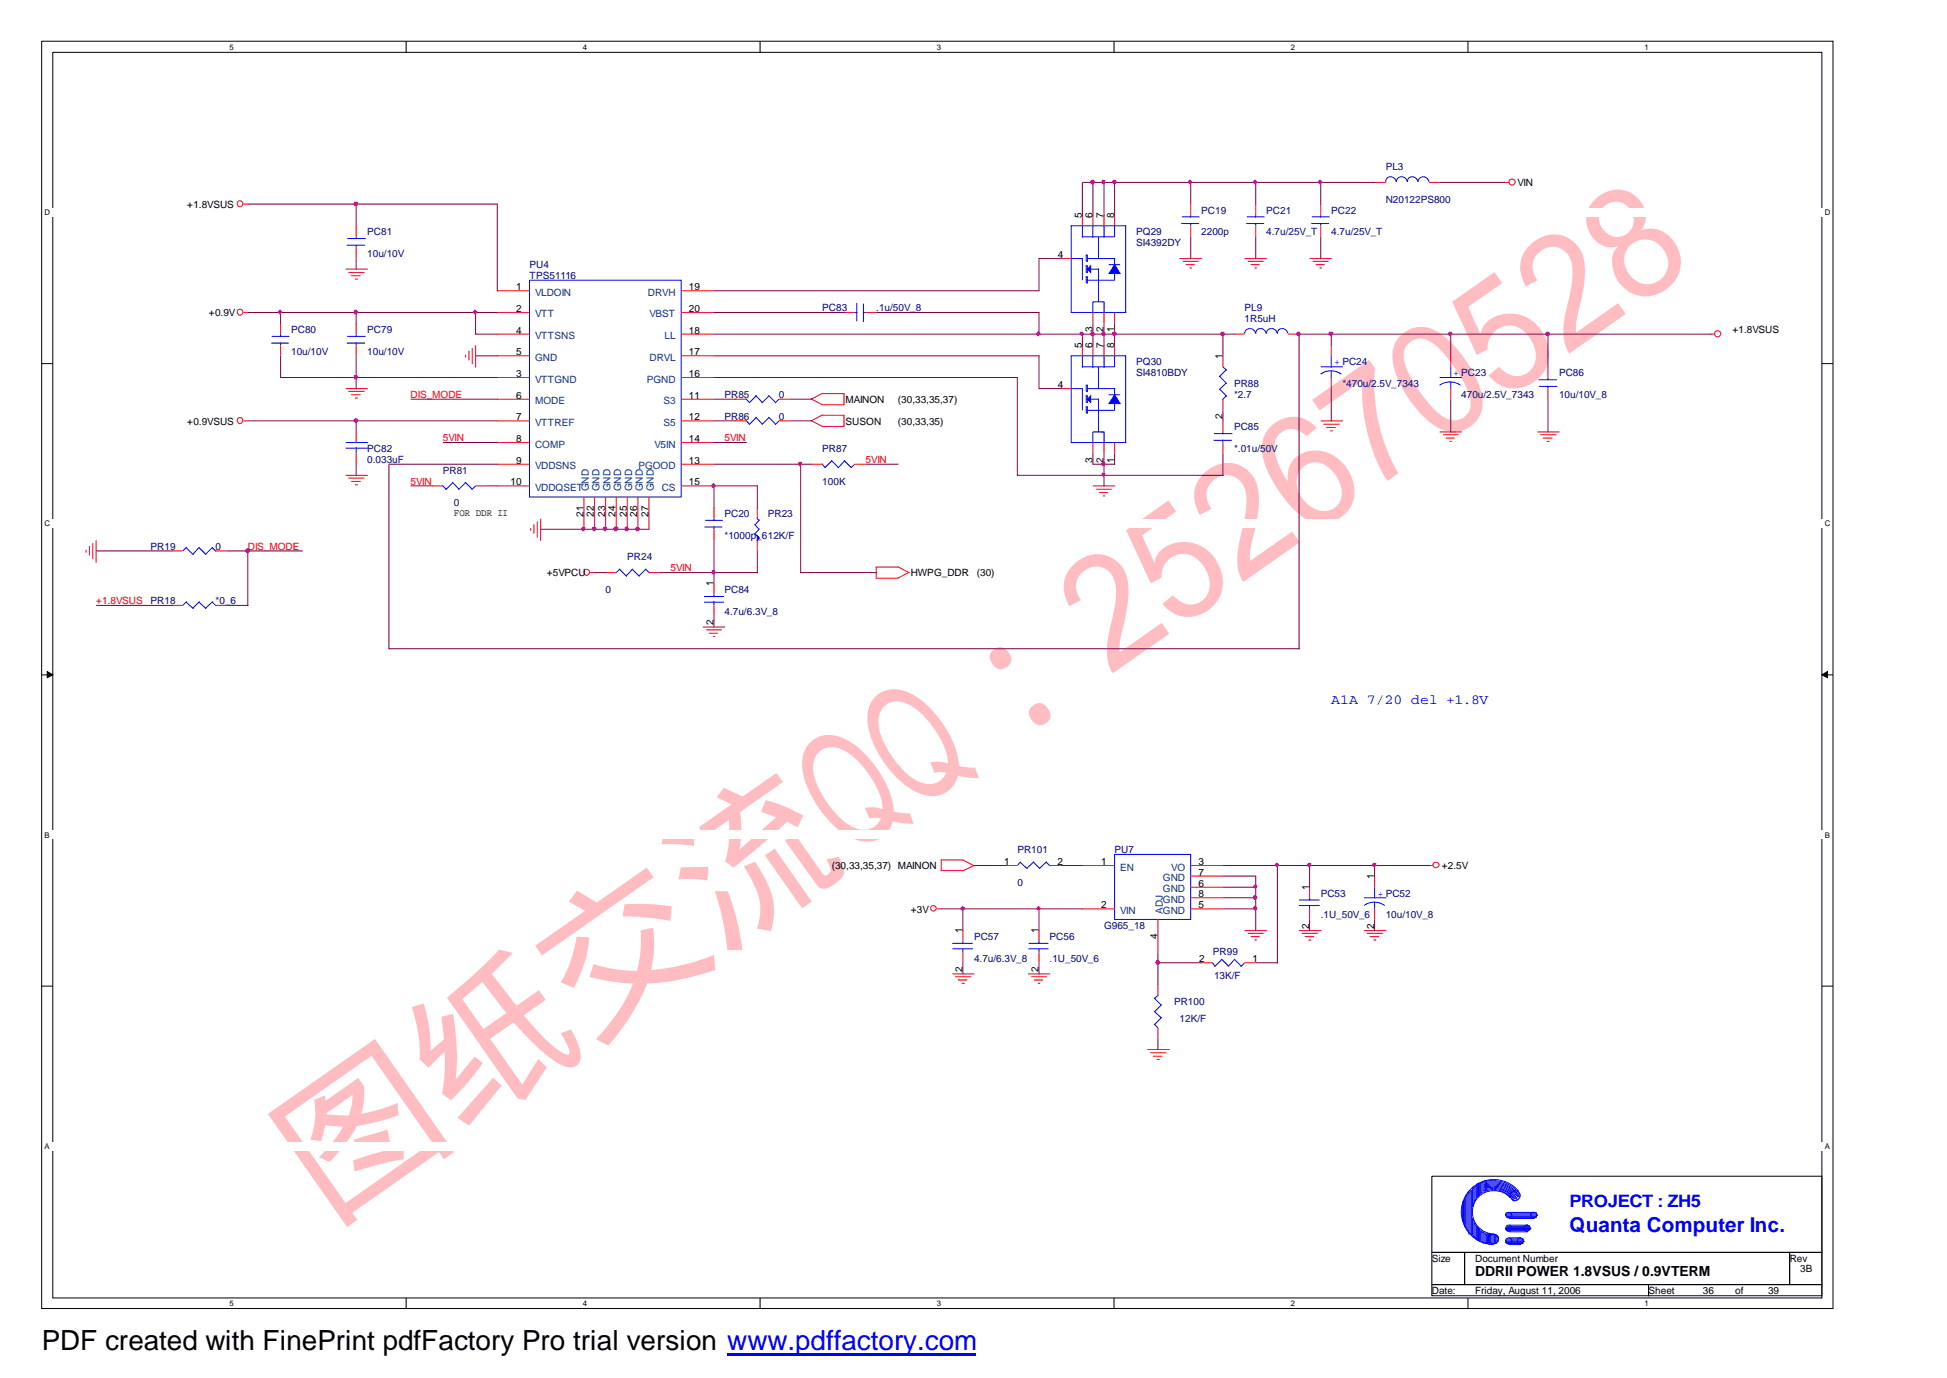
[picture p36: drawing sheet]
<svg xmlns="http://www.w3.org/2000/svg" width="297mm" height="210mm" viewBox="0 0 297 210" stroke-linecap="round" stroke-linejoin="round" font-family="sans-serif">
<defs><g id="words">
<text font-size="24.3" fill="#ffbdc2" x="49.9" y="186.4" transform="rotate(-35 49.9 186.4)">图纸交流QQ：252670528</text>
<text font-size="4.2" x="6.3" y="205.7">PDF created with FinePrint pdfFactory Pro trial version www.pdffactory.com</text>
<text font-size="3.1" fill="#00f" x="239.2" y="187.6">Quanta Computer Inc.</text>
<text font-size="2.6" fill="#00f" x="239.2" y="183.8">PROJECT : ZH5</text>
<text font-size="2.1" fill="#00f" x="202.9" y="107.3">A1A 7/20 del +1.8V</text>
<text font-size="2.1" x="224.8" y="194.4">DDRII POWER 1.8VSUS / 0.9VTERM</text>
<g font-size="1.5" fill="#000080">
<text x="211.2" y="25.9">PL3</text>
<text x="56" y="35.8">PC81</text>
<text x="173.1" y="35.8">PQ29</text>
<text x="183" y="32.5">PC19</text>
<text x="183" y="35.8">2200p</text>
<text x="193" y="32.5">PC21</text>
<text x="193" y="35.8">4.7u/25V_T</text>
<text x="202.9" y="32.5">PC22</text>
<text x="202.9" y="35.8">4.7u/25V_T</text>
<text x="211.2" y="30.9">N20122PS800</text>
<text x="56" y="39.1">10u/10V</text>
<text x="80.7" y="40.8">PU4</text>
<text x="173.1" y="37.5">SI4392DY</text>
<text x="80.7" y="42.4">TPS51116</text>
<text x="125.3" y="47.4">PC83</text>
<text x="133.5" y="47.4">.1u/50V_8</text>
<text x="189.7" y="47.4">PL9</text>
<text x="44.4" y="50.7">PC80</text>
<text x="56" y="50.7">PC79</text>
<text x="189.7" y="49">1R5uH</text>
<text x="44.4" y="54">10u/10V</text>
<text x="56" y="54">10u/10V</text>
<text x="173.1" y="55.6">PQ30</text>
<text x="173.1" y="57.3">SI4810BDY</text>
<text x="188" y="58.9">PR88</text>
<text x="204.6" y="58.9">*470u/2.5V_7343</text>
<text x="237.6" y="57.3">PC86</text>
<text x="110.4" y="60.6">PR85</text>
<text x="110.4" y="63.9">PR86</text>
<text x="118.7" y="60.6">0</text>
<text x="118.7" y="63.9">0</text>
<text x="188" y="60.6">*2.7</text>
<text x="188" y="65.5">PC85</text>
<text x="222.7" y="60.6">470u/2.5V_7343</text>
<text x="237.6" y="60.6">10u/10V_8</text>
<text x="56" y="68.8">PC82</text>
<text x="56" y="70.5">0.033uF</text>
<text x="125.3" y="68.8">PR87</text>
<text x="188" y="68.8">*.01u/50V</text>
<text x="67.5" y="72.2">PR81</text>
<text x="69.2" y="77.1">0</text>
<text x="125.3" y="73.8">100K</text>
<text x="22.9" y="83.7">PR19</text>
<text x="32.9" y="83.7">0</text>
<text x="110.4" y="78.8">PC20</text>
<text x="110.4" y="82.1">*1000p_612K/F</text>
<text x="117" y="78.8">PR23</text>
<text x="95.6" y="85.4">PR24</text>
<text x="22.9" y="92">PR18</text>
<text x="32.9" y="92">*0_6</text>
<text x="92.3" y="90.4">0</text>
<text x="110.4" y="90.4">PC84</text>
<text x="110.4" y="93.7">4.7u/6.3V_8</text>
<text x="155" y="130">PR101</text>
<text x="169.8" y="130">PU7</text>
<text x="155" y="134.9">0</text>
<text x="201.3" y="136.6">PC53</text>
<text x="148.4" y="143.2">PC57</text>
<text x="159.9" y="143.2">PC56</text>
<text x="168.2" y="141.5">G965_18</text>
<text x="201.3" y="139.9">.1U_50V_6</text>
<text x="211.2" y="139.9">10u/10V_8</text>
<text x="148.4" y="146.5">4.7u/6.3V_8</text>
<text x="159.9" y="146.5">.1U_50V_6</text>
<text x="184.8" y="145.5">PR99</text>
<text x="185" y="149.1">13K/F</text>
<text x="178.9" y="153.1">PR100</text>
<text x="179.7" y="155.7">12K/F</text>
</g>
<g font-size="1.5">
<text x="231.2" y="28.4">VIN</text>
<text x="28.5" y="31.7">+1.8VSUS</text>
<text x="164.8" y="33.2" transform="rotate(-90 164.8 33.2)">5</text>
<text x="166.5" y="33.2" transform="rotate(-90 166.5 33.2)">6</text>
<text x="168.1" y="33.2" transform="rotate(-90 168.1 33.2)">7</text>
<text x="169.8" y="33.2" transform="rotate(-90 169.8 33.2)">8</text>
<text x="161.2" y="39.3">4</text>
<text x="78.7" y="44.2">1</text>
<text x="78.7" y="47.5">2</text>
<text x="105" y="47.5">20</text>
<text x="105" y="44.2">19</text>
<text x="31.8" y="48.2">+0.9V</text>
<text x="78.7" y="50.8">4</text>
<text x="105" y="50.8">18</text>
<text x="164.8" y="53" transform="rotate(-90 164.8 53)">5</text>
<text x="166.5" y="53" transform="rotate(-90 166.5 53)">6</text>
<text x="166.5" y="50.6" transform="rotate(-90 166.5 50.6)">3</text>
<text x="168.1" y="53" transform="rotate(-90 168.1 53)">7</text>
<text x="168.1" y="50.6" transform="rotate(-90 168.1 50.6)">2</text>
<text x="169.8" y="53" transform="rotate(-90 169.8 53)">8</text>
<text x="169.8" y="50.6" transform="rotate(-90 169.8 50.6)">1</text>
<text x="264" y="50.7">+1.8VSUS</text>
<text x="78.7" y="57.4">3</text>
<text x="78.7" y="54.1">5</text>
<text x="105" y="54.1">17</text>
<text x="105" y="57.4">16</text>
<text x="161.2" y="59.1">4</text>
<text x="186.3" y="54.7" transform="rotate(-90 186.3 54.7)">1</text>
<text x="28.5" y="64.7">+0.9VSUS</text>
<text x="78.7" y="64">7</text>
<text x="78.7" y="60.7">6</text>
<text x="105" y="64">12</text>
<text x="105" y="60.7">11</text>
<text x="128.9" y="64.7">SUSON</text>
<text x="128.9" y="61.4">MAINON</text>
<text x="136.8" y="61.4">(30,33,35,37)</text>
<text x="136.8" y="64.7">(30,33,35)</text>
<text x="186.3" y="63.9" transform="rotate(-90 186.3 63.9)">2</text>
<text x="78.7" y="67.3">8</text>
<text x="78.7" y="70.6">9</text>
<text x="105" y="67.3">14</text>
<text x="105" y="70.6">13</text>
<text x="166.5" y="70.5" transform="rotate(-90 166.5 70.5)">3</text>
<text x="168.1" y="70.5" transform="rotate(-90 168.1 70.5)">2</text>
<text x="169.8" y="70.5" transform="rotate(-90 169.8 70.5)">1</text>
<text x="77.8" y="73.9">10</text>
<text x="105" y="73.9">15</text>
<text x="69.2" y="78.6">FOR DDR II</text>
<text x="88.9" y="78.8" transform="rotate(-90 88.9 78.8)">21</text>
<text x="90.5" y="78.8" transform="rotate(-90 90.5 78.8)">22</text>
<text x="92.2" y="78.8" transform="rotate(-90 92.2 78.8)">23</text>
<text x="93.8" y="78.8" transform="rotate(-90 93.8 78.8)">24</text>
<text x="95.5" y="78.8" transform="rotate(-90 95.5 78.8)">25</text>
<text x="97.1" y="78.8" transform="rotate(-90 97.1 78.8)">26</text>
<text x="98.8" y="78.8" transform="rotate(-90 98.8 78.8)">27</text>
<text x="83.3" y="87.8">+5VPCU</text>
<text x="108.7" y="89.3" transform="rotate(-90 108.7 89.3)">1</text>
<text x="138.8" y="87.8">HWPG_DDR</text>
<text x="148.8" y="87.8">(30)</text>
<text x="108.7" y="95.3" transform="rotate(-90 108.7 95.3)">2</text>
<text x="153" y="131.8">1</text>
<text x="161.1" y="131.8">2</text>
<text x="167.8" y="131.8">1</text>
<text x="182.6" y="131.8">3</text>
<text x="126.7" y="132.4">(30,33,35,37) MAINON</text>
<text x="182.6" y="135.1">6</text>
<text x="182.6" y="136.7">8</text>
<text x="182.6" y="133.4">7</text>
<text x="199.5" y="135.6" transform="rotate(-90 199.5 135.6)">1</text>
<text x="209.4" y="134" transform="rotate(-90 209.4 134)">1</text>
<text x="219.7" y="132.4">+2.5V</text>
<text x="138.8" y="139">+3V</text>
<text x="146.6" y="142.2" transform="rotate(-90 146.6 142.2)">1</text>
<text x="158.2" y="142.2" transform="rotate(-90 158.2 142.2)">1</text>
<text x="167.8" y="138.4">2</text>
<text x="176.4" y="143.1" transform="rotate(-90 176.4 143.1)">4</text>
<text x="182.6" y="138.4">5</text>
<text x="199.5" y="141.5" transform="rotate(-90 199.5 141.5)">2</text>
<text x="209.4" y="141.5" transform="rotate(-90 209.4 141.5)">2</text>
<text x="146.6" y="148.1" transform="rotate(-90 146.6 148.1)">2</text>
<text x="158.2" y="148.1" transform="rotate(-90 158.2 148.1)">2</text>
<text x="182.7" y="146.6">2</text>
<text x="190.8" y="146.6">1</text>
<text x="218.2" y="192.2">Size</text>
<text x="218.2" y="197.1">Date:</text>
<text x="224.8" y="197.1">Friday, August 11, 2006</text>
<text x="224.8" y="192.2">Document Number</text>
<text x="251.2" y="197.1">Sheet</text>
<text x="259.5" y="197.1">36</text>
<text x="264.4" y="197.1">of</text>
<text x="269.4" y="197.1">39</text>
<text x="272.7" y="192.2">Rev</text>
<text x="274.3" y="193.8">3B</text>
</g>
<g font-size="1.5" fill="#004080">
<text x="81.5" y="45.1">VLDOIN</text>
<text x="98.7" y="45.1">DRVH</text>
<text x="81.5" y="48.4">VTT</text>
<text x="81.5" y="51.7">VTTSNS</text>
<text x="99" y="48.4">VBST</text>
<text x="101.3" y="51.7">LL</text>
<text x="81.5" y="58.3">VTTGND</text>
<text x="81.5" y="55">GND</text>
<text x="98.6" y="58.3">PGND</text>
<text x="99" y="55">DRVL</text>
<text x="81.5" y="64.9">VTTREF</text>
<text x="81.5" y="61.6">MODE</text>
<text x="101.1" y="64.9">S5</text>
<text x="101.1" y="61.6">S3</text>
<text x="81.5" y="68.2">COMP</text>
<text x="81.5" y="71.5">VDDSNS</text>
<text x="97.3" y="71.5">PGOOD</text>
<text x="99.7" y="68.2">V5IN</text>
<text x="81.5" y="74.8">VDDQSET</text>
<text x="89.7" y="74.9" transform="rotate(-90 89.7 74.9)">GND</text>
<text x="91.4" y="74.9" transform="rotate(-90 91.4 74.9)">GND</text>
<text x="93" y="74.9" transform="rotate(-90 93 74.9)">GND</text>
<text x="94.7" y="74.9" transform="rotate(-90 94.7 74.9)">GND</text>
<text x="96.4" y="74.9" transform="rotate(-90 96.4 74.9)">GND</text>
<text x="98" y="74.9" transform="rotate(-90 98 74.9)">GND</text>
<text x="99.7" y="74.9" transform="rotate(-90 99.7 74.9)">GND</text>
<text x="100.8" y="74.8">CS</text>
<text x="170.7" y="132.6">EN</text>
<text x="177.2" y="135.9">GND</text>
<text x="177.2" y="137.5">GND</text>
<text x="177.2" y="134.2">GND</text>
<text x="178.5" y="132.6">VO</text>
<text x="170.7" y="139.2">VIN</text>
<text x="177.2" y="139.2" transform="rotate(-90 177.2 139.2)">ADJ</text>
<text x="177.2" y="139.2">GND</text>
</g>
<g font-size="1.5" fill="#00f">
<text x="203.4" y="55.6">+ PC24</text>
<text x="221.5" y="57.2">+ PC23</text>
<text x="210" y="136.7">+ PC52</text>
</g>
<g font-size="1.5" fill="#f00">
<text x="62.6" y="60.6">DIS_MODE</text>
<text x="67.5" y="67.2">5VIN</text>
<text x="110.4" y="67.2">5VIN</text>
<text x="131.9" y="70.5">5VIN</text>
<text x="62.6" y="73.8">5VIN</text>
<text x="37.8" y="83.7">DIS_MODE</text>
<text x="102.2" y="87.1">5VIN</text>
<text x="14.6" y="92">+1.8VSUS</text>
</g>
<g font-size="1.2">
<text x="35" y="7.5">5</text>
<text x="88.8" y="7.5">4</text>
<text x="142.7" y="7.5">3</text>
<text x="196.7" y="7.5">2</text>
<text x="250.6" y="7.5">1</text>
<text x="6.8" y="32.8">D</text>
<text x="278" y="32.8">D</text>
<text x="6.8" y="80.2">C</text>
<text x="278" y="80.2">C</text>
<text x="6.8" y="127.6">B</text>
<text x="278" y="127.6">B</text>
<text x="6.8" y="175">A</text>
<text x="278" y="175">A</text>
<text x="35" y="199">5</text>
<text x="88.8" y="199">4</text>
<text x="142.7" y="199">3</text>
<text x="196.7" y="199">2</text>
<text x="250.6" y="199">1</text>
</g>
</g></defs>
<path d="M6.3 6.3h273v193h-273zM8 8h269.6v189.7h-269.6z" fill="none" stroke="#000" stroke-width=".15"/>
<g fill="#fff">
<path d="M35 6.4h.6v1.4h-.6z"/>
<path d="M35 197.9h.6v1.3h-.6z"/>
</g>
<path d="M61.9 6.3v1.7M61.9 197.7v1.7" fill="none" stroke="#000" stroke-width=".15"/>
<g fill="#fff">
<path d="M88.8 6.4h.7v1.4h-.7z"/>
<path d="M88.8 197.9h.7v1.3h-.7z"/>
</g>
<path d="M115.8 6.3v1.7M115.8 197.7v1.7" fill="none" stroke="#000" stroke-width=".15"/>
<g fill="#fff">
<path d="M142.7 6.4h.7v1.4h-.7z"/>
<path d="M142.7 197.9h.7v1.3h-.7z"/>
</g>
<path d="M169.8 6.3v1.7M169.8 197.7v1.7" fill="none" stroke="#000" stroke-width=".15"/>
<g fill="#fff">
<path d="M196.7 6.4h.7v1.4h-.7z"/>
<path d="M196.7 197.9h.7v1.3h-.7z"/>
</g>
<path d="M223.7 6.3v1.7M223.7 197.7v1.7" fill="none" stroke="#000" stroke-width=".15"/>
<g fill="#fff">
<path d="M250.6 6.4h.7v1.4h-.7z"/>
<path d="M250.6 197.9h.7v1.3h-.7z"/>
<path d="M6.8 31.7h272.1v1.3h-272.1z"/>
<path d="M6.8 79.1h272.1v1.3h-272.1z"/>
</g>
<path d="M6.3 55.4h1.7M277.6 55.4h1.7" fill="none" stroke="#000" stroke-width=".15"/>
<path d="M6.8 126.5h272v1.4h-272z" fill="#fff"/>
<path d="M6.3 102.8h1.7M277.6 102.8h1.7" fill="none" stroke="#000" stroke-width=".15"/>
<path d="M7.2 102.3l.8 .5-.8 .4zM277.6 102.8l.9-.5v.9z" fill="#000" stroke="#000" stroke-width=".15"/>
<path d="M6.8 173.9h272v1.4h-272z" fill="#fff"/>
<path d="M6.3 150.2h1.7M277.6 150.2h1.7M218.2 179.2h59.4v11.6h-59.4zM218.2 190.8h5v4.9h-5zM218.2 195.7h33v1.7h-33zM223.2 190.8h49.5v4.9h-49.5zM251.2 195.7h26.4v1.7h-26.4zM272.7 190.8h4.9v4.9h-4.9z" fill="none" stroke="#000" stroke-width=".15"/>
<g fill="none" stroke="#f00" stroke-width=".15">
<path d="M37.1 31.1h.7M54.3 34.4v1.7M54.3 37.7v1.7M161.6 39.4h1.6M164.9 32.8v1.6M166.5 32.8v1.6M168.2 32.8v1.6M169.8 32.8v1.6M179.7 39.4h3.4M180.3 39.8h2.3M181.4 31.1v1.7M181.4 34.4v1.7"/>
<path d="M189.7 39.4h3.3M190.2 39.8h2.3M191.3 31.1v1.7M191.3 34.4v1.7M199.6 39.4h3.3M200.1 39.8h2.3M201.3 31.1v1.7M201.3 34.4v1.7M209.5 27.8h1.7M217.8 27.8h1.6M229.2 27.8h.8M37.1 47.6h.7"/>
<path d="M42.8 49.3v1.6M42.8 52.6v1.6M52.7 59.2h3.3M52.7 41h3.3M53.1 59.6h2.4M53.1 41.5h2.4M53.5 42h1.4M54.1 42.5h.4M54.3 49.3v1.6M54.3 52.6v1.6M71 54v.5M71.5 53.4v1.5"/>
<path d="M72 53v2.5M72.5 52.6v3.4M75.8 47.6h4.9M75.8 50.9h4.9M75.8 54.2h4.9M75.8 44.3h4.9M75.8 57.5h4.9M103.8 47.6h5M103.8 50.9h5M103.8 54.2h5M103.8 44.3h5M103.8 57.5h5"/>
<path d="M125.3 60h3.4M125.4 59.9l-1.8 .9M128.6 47.6h1.6M128.6 60v1.7M131.9 47.6h1.6M161.6 59.2h1.6M164.9 52.6v1.6M166.5 47.6v1.7M166.5 52.6v1.6M168.2 47.6v1.7M168.2 52.6v1.6M169.8 47.6v1.7"/>
<path d="M169.8 52.6v1.6M180.7 40.3h1.3M181.3 40.8h.3M186.4 54.2v1.7M188 50.9h1.7M190.6 40.3h1.3M191.2 40.8h.3M196.3 50.9h1.7M200.5 40.3h1.3M201.1 40.8h.3M202.9 52.6v1.6M202.9 57.5v1.7"/>
<path d="M221.1 54.2v1.7M221.1 59.2v1.6M235.9 55.9v1.6M235.9 59.2v1.6M260.6 50.9h.7M37.1 64.1h.7M52.7 72.4h3.3M53.1 72.8h2.4M53.5 60.1h1.4M53.5 73.3h1.4M54.1 60.6h.4M54.1 73.8h.4"/>
<path d="M54.3 65.8v1.6M54.3 69.1v1.6M65.9 74h1.6M72.5 74h1.6M75.8 74h4.9M75.8 64.1h4.9M75.8 70.7h4.9M75.8 60.8h4.9M75.8 67.4h4.9M81.4 79.9v1.4M81.9 79.4v2.5M82.4 79v3.4"/>
<path d="M89 75.7v4.9M90.6 75.7v4.9M92.3 75.7v4.9M93.9 75.7v4.9M95.6 75.7v4.9M97.2 75.7v4.9M98.9 75.7v4.9M103.8 74h5M103.8 64.1h5M103.8 70.7h5M103.8 60.8h5M103.8 67.4h5"/>
<path d="M108.8 77.3v1.7M112.1 64.1h1.6M112.1 60.8h1.6M115.4 77.3v1.7M118.7 64.1h1.6M118.7 60.8h1.6M123.5 64l1.8 1M123.5 60.7l1.8 1M123.6 70.7h1.7M125.2 65h3.4M125.2 61.7h3.4M125.3 63.3h3.4"/>
<path d="M125.4 63.2l-1.8 .9M128.6 63.3v1.7M130.2 70.7h1.7M166.5 74h3.4M166.5 67.4v1.7M167 74.5h2.4M167.5 75h1.3M168.1 75.5h.3M168.2 67.4v1.7M169.8 67.4v1.7M186.4 60.8v1.7M186.4 64.1v1.7"/>
<path d="M186.4 67.4v1.7M201.3 64.1h3.3M201.7 64.6h2.4M202.1 65.1h1.4M202.7 65.6h.4M219.4 65.8h3.4M219.9 66.2h2.4M220.3 66.7h1.4M220.9 67.2h.3M234.3 65.8h3.4M234.7 66.2h2.5M235.1 66.7h1.5"/>
<path d="M235.7 67.2h.4M13.1 83.7v.5M13.6 83.2v1.4M14.1 82.7v2.5M14.6 82.3v3.4M26.2 83.9h1.7M26.2 92.2h1.7M32.9 83.9h1.6M32.9 92.2h1.6M80.9 80.4v.5M89.9 87.2h.8M92.3 87.2h1.6"/>
<path d="M98.9 87.2h1.6M107.1 95.5h3.4M107.6 95.9h2.4M108 96.4h1.4M108.6 97h.4M108.8 80.6v1.7M108.8 88.9v1.6M108.8 92.2v1.6M115.4 82.3v1.6M133.4 86.4h3.4M133.5 88.1h3.4M133.5 86.4v1.8"/>
<path d="M136.7 86.3l1.8 .9M138.6 87.1l-1.8 1M142.7 138.4h.8M143.3 132.6h3.4M143.4 131h3.4M143.4 130.9v1.7M146.7 131l1.8 .9M148.4 131.8l-1.8 .9M153.3 131.8h1.7M159.9 131.8h1.7M164.9 138.4h4.9M164.9 131.8h4.9"/>
<path d="M181.4 138.4h5M181.4 131.8h5M181.4 135.1h5M181.4 136.8h5M181.4 133.4h5M199.6 135.1v1.7M199.6 138.4v1.7M209.5 133.4v1.7M209.5 138.4v1.7M217.7 131.8h.7M145.1 148.4h3.4M145.5 148.8h2.5"/>
<path d="M146 149.3h1.4M146.6 149.8h.4M146.7 141.7v1.7M146.7 145v1.7M156.6 148.4h3.4M157.1 148.8h2.4M157.6 149.3h1.3M158.2 149.8h.3M158.3 141.7v1.7M158.3 145v1.7M174.8 159.9h3.4M176.4 140.1v4.9"/>
<path d="M176.4 150v1.7M176.4 156.6v1.7M183 146.7h1.7M189.7 141.7h3.3M189.7 146.7h1.6M190.2 142.2h2.3M190.6 142.7h1.3M191.2 143.2h.3M198 141.7h3.3M198.4 142.2h2.4M198.8 142.7h1.4M199.4 143.2h.4"/>
<path d="M207.9 141.7h3.3M208.3 142.2h2.4M208.7 142.7h1.4M209.3 143.2h.4M175.3 160.4h2.4M175.7 160.9h1.4M176.3 161.4h.4"/>
<circle cx="36.6" cy="31" r=".45"/>
<circle cx="230.4" cy="27.7" r=".48"/>
<circle cx="36.6" cy="47.5" r=".45"/>
<circle cx="261.7" cy="50.8" r=".48"/>
<circle cx="36.6" cy="64.1" r=".45"/>
<circle cx="89.4" cy="87.2" r=".45"/>
<circle cx="142.2" cy="138.4" r=".42"/>
<circle cx="218.8" cy="131.7" r=".45"/>
</g>
<g fill="none" stroke="#00f" stroke-width=".15">
<path d="M52.8 37.4h2.8M52.9 36.3h2.8M54.3 36.1v.3M54.3 37.3v.4M163.2 39.4h1.7M163.2 34.4h8.3M163.2 34.4v13.3M164.9 34.4v1.8M164.9 39.3v3.4M165.4 38.9h.3M165.5 38.8v1h.3M165.7 39.4h4.2"/>
<path d="M165.7 38.8v1M166.5 34.4v1.8M167.4 36.1v3.4M168.2 34.4v1.8M169.8 34.3v1.8h-5M169.8 39.3v1M171.5 34.3v13.3M180 34.1h2.7M180.1 33h2.7M181.4 32.8v.3M181.4 34v.4M189.9 34.1h2.7"/>
<path d="M190 33h2.7M191.3 32.8v.3M191.3 34v.4M199.8 34.1h2.7M199.9 33h2.7M201.3 32.8v.3M201.3 34v.4M211.2 27.7a.81 .81 0 0 1 .8-.8 .81 .81 0 0 1 .8 .8 .85 .85 0 0 1 .8-.8 .85 .85 0 0 1 .9 .8 .81 .81 0 0 1 .8-.8 .81 .81 0 0 1 .8 .8 .85 .85 0 0 1 .8-.8 .85 .85 0 0 1 .9 .8M41.3 52.3h2.7M41.4 51.2h2.7M42.8 50.9v.4M42.8 52.2v.4"/>
<path d="M52.8 52.3h2.8M52.9 51.2h2.8M54.3 50.9v.4M54.3 52.2v.4M80.7 42.7h23.1v33h-23.1zM130.2 47.6h.4M130.6 46.2v2.8M131.5 47.6h.4M131.6 46.2v2.8M163.2 59.2h1.7M163.2 54.2h8.3M163.2 47.6h8.4"/>
<path d="M163.2 54.2v13.3M164.9 54.2v1.8M164.9 59.1v3.4M165.4 42.2h.3M165.4 40.5h.3M165.4 58.7h.3M165.5 40.4v1.1h.3M165.5 42.1v1h.3M165.5 58.6v1h.3M165.7 40.4v1.1M165.7 42.1v1M165.7 58.6v1"/>
<path d="M165.7 59.2h4.2M166.1 41h1.3M166.5 54.2v1.8M167.4 40.9v5.1M167.4 55.9v3.4M168.2 46v1.7M168.2 54.2v1.8M168.3 46h-1.8v1.7M168.9 40.3h1.8M169.8 54.1v1.8h-5M169.8 41.6v1.1h-4.2M169.8 59.1v1"/>
<path d="M171.5 54.1v13.3M185.8 57.3l1.1 1.1M185.8 59.3l1.1 1.1M186.4 55.9l.5 .5M186.9 56.3l-1.1 1.1M186.9 58.3l-1.1 1.1M189.7 50.8a.85 .85 0 0 1 .8-.8 .85 .85 0 0 1 .8 .8 .81 .81 0 0 1 .9-.8 .81 .81 0 0 1 .8 .8 .85 .85 0 0 1 .8-.8 .85 .85 0 0 1 .8 .8 .81 .81 0 0 1 .9-.8 .81 .81 0 0 1 .8 .8M201.3 55.9h3.3M201.3 57a2.67 2.67 0 0 1 3.1 0M202.9 54.2v1.8M202.9 56.5v1.1M219.4 58.7a2.8 2.8 0 0 1 3.2 0"/>
<path d="M219.4 57.5h3.4M221.1 55.9v1.7M221.1 58.2v1.1M234.4 57.8h2.8M234.5 58.9h2.8M235.9 57.5v.4M235.9 58.8v.4M52.7 67.4h3.3M52.7 68.3h3.3M54.3 68.2v.9M67.4 73.9l.6 .6M68.9 73.4l1 1.1"/>
<path d="M69 73.5l-1.1 1.1M70.9 73.4l1.1 1.1M71 73.5l-1.2 1.1M72.5 74l-.6 .6M107.4 79.3h2.8M108.8 79v.3M113.6 60.7l.6 .6M113.6 64l.6 .6M115 79.9l.7 .7M115.1 60.2l1.1 1.1M115.1 63.5l1.1 1.1M115.2 60.3l-1.1 1.1"/>
<path d="M115.2 63.6l-1.1 1.1M115.3 78.9l.4 .4M115.7 79.2l-.6 .7M117.1 60.2l1.1 1.1M117.1 63.5l1.1 1.1M117.2 60.3l-1.1 1.1M117.2 63.6l-1.1 1.1M118.7 60.8l-.6 .6M118.7 64.1l-.6 .6M125.2 70.6l.5 .6M126.7 70.1l1.1 1.1M126.7 70.2l-1.1 1.1"/>
<path d="M128.6 70.1l1.1 1.1M128.7 70.2l-1 1.1M130.2 70.7l-.6 .6M163.2 67.4h8.4M165.4 62h.3M165.4 60.3h.3M165.5 60.2v1.1h.3M165.5 61.9v1h.3M165.7 60.2v1.1M165.7 61.9v1M166.1 60.8h1.3M167.4 60.7v5.1"/>
<path d="M168.2 65.8v1.7M168.3 65.8h-1.8v1.7M168.9 60.1h1.8M169.8 61.4v1.1h-4.2M184.9 67.1h2.8M185 66.1h2.8M186.4 65.8v.3M186.4 67v.4M186.9 60.3l-.6 .6M28.4 83.4l1.1 1.1M28.4 91.7l1.1 1M28.4 83.3l-.5 .6"/>
<path d="M28.4 91.6l-.5 .6M30.3 83.4l1.1 1.1M30.3 91.7l1.1 1M30.4 83.3l-1 1.1M30.4 91.6l-1 1M32.3 83.4l.6 .6M32.3 91.7l.6 .6M32.4 83.3l-1.1 1.1M32.4 91.6l-1.1 1M94.4 86.7l1.1 1.1M94.5 86.6l-.6 .6M96.4 86.7l1.1 1.1"/>
<path d="M96.4 86.6l-1 1.1M98.4 86.7l.6 .6M98.5 86.6l-1.1 1.1M107.3 91.7h3M107.3 90.9h3M107.4 80.3h2.7M108.8 80.2v.4M108.8 90.5v.4M108.8 91.6v.6M115 81.2l.7 .8M115.7 81.9l-.3 .4M115.7 80.5l-.6 .8"/>
<path d="M155.4 131.3l1.1 1M155.5 131.2l-.5 .6M157.5 131.3l1 1M157.6 131.2l-1.1 1.1M159.4 131.3l.6 .6M159.5 131.2l-1.1 1.1M169.8 130.1h11.6v10h-11.6zM198 137.9h3.1M198 137.1h3.1M199.6 136.8v.4M199.6 137.9v.5M207.9 136.8h3.3"/>
<path d="M207.9 137.9a2.67 2.67 0 0 1 3.1 0M209.5 135.1v1.7M209.5 137.3v1.1M145.1 144.5h3.2M145.1 143.7h3.2M146.7 143.4v.4M146.7 144.5v.5M156.7 144.5h3.1M156.7 143.7h3.1M158.3 143.4v.4M158.3 144.5v.5M175.9 156l.5 .6"/>
<path d="M175.9 154l1.1 1M175.9 152l1.1 1.1M176.5 151.6l-.6 .5M177 155l-1.1 1.1M177 153l-1.1 1.1M184.7 146.6l.5 .6M186.1 146.1l1.1 1.1M186.2 146.1l-1.1 1.1M188 146.1l1.1 1.1M188.1 146.1l-1 1.1M189.7 146.7l-.6 .5M226.1 179.9l-.3 .3"/>
<path d="M226.1 179.9v1.5M226.3 179.8v1.7M226.4 179.8l-.3 .2M226.4 179.9a5.1 5.1 0 0 1 5.2 2.1M226.5 179.9v1.5M222.8 183.5v2.4M222.8 185.8l.3 .6M223 182.9v3.4M223.2 182.6v4.3M223.2 186.8l.2 .2M223.3 182.6l-.3 .4M223.4 182.2v4.8"/>
<path d="M223.5 182v5.4M223.5 187.3l.3 .3M223.6 181.9l-.2 .4M223.7 181.7v5.8M223.9 181.6v6.5M223.9 181.5l-.2 .3M224 181.4v6.6M224.2 181.4v6.7M224.2 188.1h.3M224.3 181.3l-.3 .2M224.4 181v2.9M224.4 185.5v2.6"/>
<path d="M224.4 185.6l.1 .4M224.5 188.2l.2 .3M224.5 180.9v2.4M224.5 185.9v2.4M224.5 183.2l-.1 .6M224.6 180.9v2.2M224.6 186.2v2.2M224.6 186.3l.3 .4M224.7 180.8l-.2 .2M224.8 188.6l.2 .2M224.8 180.6v2.2M224.8 186.6v2.1"/>
<path d="M224.9 182.7l-.3 .3M225 180.5v2.1M225 186.7v2M225 186.8l.2 .2M225 180.4l-.2 .3M225.1 188.9h.3M225.1 180.3v2M225.1 187v2M225.1 180.4h.3M225.2 182.2l-.2 .3M225.3 187.1l.3 .3M225.3 180.4v1.8"/>
<path d="M225.3 187v1.9M225.5 189.1h.2M225.5 180.3v1.7M225.5 187.3v1.9M225.6 181.9l-.3 .2M225.6 187.5l.3 .2M225.6 180.2v1.7M225.6 187.4v1.7M225.7 180.1l-.2 .3M225.8 180.1v1.5M225.8 187.6v1.6M225.8 189.1l.3 .2"/>
<path d="M225.9 181.5l-.3 .3M226 180v1.7M226 187.6v1.6M226 187.6l.2 .3M226.1 181.3l.2 .2a3.5 3.5 0 0 1 4.3 1.5M226.1 189.2h.3M226.1 187.8v1.5M226.2 180.9a4.2 4.2 0 0 1 4.9 1.8M226.2 180.7a4.3 4.3 0 0 1 5 2M226.2 180.5a4.6 4.6 0 0 1 5.1 1.9M226.2 180.4a4.7 4.7 0 0 1 5.3 2M226.3 181.2a3.8 3.8 0 0 1 4.5 1.8"/>
<path d="M226.3 181a4 4 0 0 1 4.5 1.6M226.3 187.8v1.4M226.3 188h.3M226.4 180.1a4.9 4.9 0 0 1 5.2 2.2M226.4 189.4h.4M226.5 189.2h.2M226.5 188v1.3M226.7 188h.2M226.7 187.9v1.3M226.8 188v1.5M227 188v1.5M227.1 187.9l-.6 1.5"/>
<path d="M227.2 187.9v1.3M227.2 188l.2 .3M227.2 189.2l-.2 .2M227.3 189.4h.3M227.3 188.2v1.3M227.5 188.1h.5M227.5 188v1.4M227.7 189.4h.1M227.7 188.1v1.4M227.8 188v1.4M227.9 188.1v1.4M228.1 188.1v1.1"/>
<path d="M228.1 188.2l.2 .3M228.2 189.2l-.3 .2M228.3 188.4v.8M229.4 187.3h3.7M229.4 184.9h4.7M229.4 188.9h2.7M229.4 189.2h2.7M229.4 184.9v.3M229.4 188.9v.3M229.4 185.1h5M229.4 187.1h3.9M229.4 187.3l.5 .3"/>
<path d="M229.4 189.1h2.9M229.4 189.2l.5 .3M229.5 187h3.6M229.5 185.3h4.6M229.6 184.8h4.6M229.6 185.3l.3 .2M229.6 186.8h3.6M229.6 187l-.2 .2M229.6 188.7h2.6M229.8 185.4h4.4M229.8 187.5h3.2M229.8 189.4h2.4"/>
<path d="M230 188.6h1.8M230 189.6h1.8M230 187.6h2.8M230 186.6h2.8M230 185.6h3.8M230 184.7h3.8M230.1 182.5a3.3 3.3 0 0 0-5.5 .8 3.3 3.3 0 0 0 3 4.7M231.4 181.5a5 5 0 0 0-8.3 1 5 5 0 0 0 4.5 7.1M232.1 188.7v.3M232.2 189.1l-.2 .2M233.1 186.8v.2M233.3 187.1l-.3 .3"/>
<path d="M234.1 184.8v.2M234.3 185.1l-.3 .2"/>
<circle cx="227.6" cy="188.7" r=".75"/>
<circle cx="229.9" cy="187.1" r=".48"/>
<circle cx="229.9" cy="189" r=".48"/>
<circle cx="229.9" cy="185.1" r=".45"/>
<circle cx="230.9" cy="182.1" r=".75"/>
<circle cx="231.7" cy="189" r=".48"/>
<circle cx="232.7" cy="187.1" r=".48"/>
<circle cx="233.7" cy="185.1" r=".45"/>
</g>
<g fill="#00f" stroke="#00f" stroke-width=".15">
<path d="M169.8 40.3l.9 1.4h-1.7z"/>
<path d="M165.7 41l.5-.5v1z"/>
<path d="M169.8 60.1l.9 1.4h-1.7z"/>
<path d="M165.7 60.8l.5-.5v1z"/>
<path d="M115.4 81.6l.3 .4-.3 .3v-.7l.3 .4z" fill-rule="evenodd"/>
</g>
<g fill="none" stroke="#800040" stroke-width=".15">
<path d="M37.8 31.1h38.1M54.3 31.1v3.4M54.3 39.4v1.7M75.8 31.1v13.3M158.3 39.3v5M158.3 39.4h3.4M166.5 27.8v5.1M168.2 27.8v5.1M169.8 27.8v5.1M181.4 27.7v3.4M181.4 36.1v3.4M191.3 27.8v3.4"/>
<path d="M191.3 36.1v3.4M201.3 27.8v3.4M201.3 36.1v3.4M209.5 27.8h-44.6v5.1M219.4 27.8h10M37.8 47.6h38.1M42.8 57.5h33.1M42.8 47.6v1.8M42.8 54.2v3.4M54.3 47.6v1.8M54.3 54.2v5.1M72.5 50.9h3.4"/>
<path d="M72.5 54.2h3.4M72.5 47.6v3.4M108.8 50.9h79.3M108.8 54.2h49.6M108.8 47.6h19.9M108.8 44.3h49.6M108.8 57.5h46.3M133.5 47.6h24.9M155 57.5v15M158.3 47.6v3.4M158.3 54.2v5.1M158.3 59.2h3.4"/>
<path d="M164.9 50.9v1.8M166.5 49.3v3.4M168.2 49.3v3.4M169.8 49.3v3.4M186.4 50.9v3.4M202.9 50.9v1.8M202.9 59.2v5M221.1 50.9v3.4M235.9 50.9v5.1M260.8 50.9h-62.8v48M37.8 64.1h38.1M54.3 64.1v1.8"/>
<path d="M54.3 70.7v1.8M62.6 74h3.4M62.6 60.8h13.3M67.5 67.4h8.4M74.1 74h1.8M75.9 70.7h-16.6v28.2M108.8 70.7h14.9M108.8 60.8h3.4M108.8 64.1h3.4M108.8 67.4h5M115.4 74v3.4M115.5 74h-6.7v3.4"/>
<path d="M120.3 60.8h3.4M120.3 64.1h3.4M122 70.7v16.6M131.9 70.7h5M155 72.4h31.4M166.5 69.1v1.7M166.5 70.7h3.4M168.2 69.1v5M169.8 69.1v1.7M186.4 62.5v1.7M186.4 69.1v3.4M221.1 60.8v5.1"/>
<path d="M235.9 60.8v5.1M14.6 92.2h11.7M14.6 83.9h11.7M34.5 92.2h3.3M34.5 83.9h11.6M37.8 83.9v8.4M59.3 98.8h138.7M82.4 80.6h16.6M90.6 87.2h1.8M100.5 87.2h15M108.8 82.3v6.7M108.8 93.8v1.8"/>
<path d="M115.4 83.9v3.4M122 87.2h11.6M143.4 138.4h21.6M146.7 138.4v3.4M148.4 131.8h5M158.3 138.4v3.4M161.6 131.8h3.4M186.4 131.8h31.4M186.4 136.8h5M186.4 138.4h5M186.4 133.4h5M186.4 135.1h5"/>
<path d="M191.3 133.4v8.4M194.6 131.8v14.9M199.6 131.8v3.4M209.5 131.8v1.7M146.7 146.7v1.7M158.3 146.7v1.7M176.4 145v5M176.4 158.3v1.6M176.4 146.7h6.7M191.3 146.7h3.4M199.6 140.1v1.7M209.5 140.1v1.7"/>
</g>
<g fill="#f0f" stroke="#f0f" stroke-width=".15">
<path d="M191.1 138.1l.3 .1 .1 .2-.2 .2-.3-.2z" fill-rule="evenodd"/>
<path d="M194.4 131.5l.3 .1 .1 .2-.2 .2-.3-.2z" fill-rule="evenodd"/>
<path d="M158.1 138.1l.3 .1 .1 .2-.3 .2-.2-.2z" fill-rule="evenodd"/>
<path d="M191.1 134.8l.3 .1 .1 .2-.2 .2-.3-.2z" fill-rule="evenodd"/>
<path d="M168 72.1h.3l.1 .2-.3 .3-.2-.3z" fill-rule="evenodd"/>
<circle cx="199.5" cy="131.8" r=".28"/>
<circle cx="209.4" cy="131.8" r=".28"/>
<circle cx="191.2" cy="27.7" r=".28"/>
<circle cx="201.1" cy="27.7" r=".28"/>
<circle cx="181.3" cy="27.7" r=".28"/>
<circle cx="176.4" cy="146.6" r=".31"/>
<circle cx="146.7" cy="138.4" r=".28"/>
<circle cx="191.2" cy="136.7" r=".28"/>
<circle cx="92.2" cy="80.6" r=".28"/>
<circle cx="108.7" cy="87.2" r=".28"/>
<circle cx="166.5" cy="50.8" r=".31"/>
<circle cx="168.1" cy="50.8" r=".28"/>
<circle cx="158.2" cy="50.8" r=".28"/>
<circle cx="169.8" cy="50.8" r=".31"/>
<circle cx="108.7" cy="74" r=".28"/>
<circle cx="164.8" cy="50.8" r=".28"/>
<circle cx="168.1" cy="70.7" r=".28"/>
<circle cx="202.8" cy="50.8" r=".31"/>
<circle cx="186.3" cy="50.8" r=".31"/>
<circle cx="121.9" cy="70.7" r=".28"/>
<circle cx="169.8" cy="27.7" r=".31"/>
<circle cx="166.5" cy="27.7" r=".31"/>
<circle cx="168.1" cy="27.7" r=".28"/>
<circle cx="221" cy="50.8" r=".28"/>
<circle cx="235.8" cy="50.8" r=".31"/>
<circle cx="197.8" cy="50.8" r=".28"/>
<circle cx="54.2" cy="57.4" r=".31"/>
<circle cx="42.6" cy="47.5" r=".28"/>
<circle cx="72.4" cy="47.5" r=".28"/>
<circle cx="54.2" cy="31" r=".31"/>
<circle cx="54.2" cy="47.5" r=".31"/>
<circle cx="54.2" cy="64.1" r=".31"/>
<circle cx="90.5" cy="80.6" r=".31"/>
<circle cx="93.8" cy="80.6" r=".31"/>
<circle cx="88.9" cy="80.6" r=".28"/>
<circle cx="37.7" cy="83.9" r=".31"/>
<circle cx="95.5" cy="80.6" r=".28"/>
<circle cx="97.1" cy="80.6" r=".31"/>
</g>
<path d="M110.8 206.3h37.9" fill="none" stroke="#00f" stroke-width=".34"/>
<use href="#words"/>
</svg>
